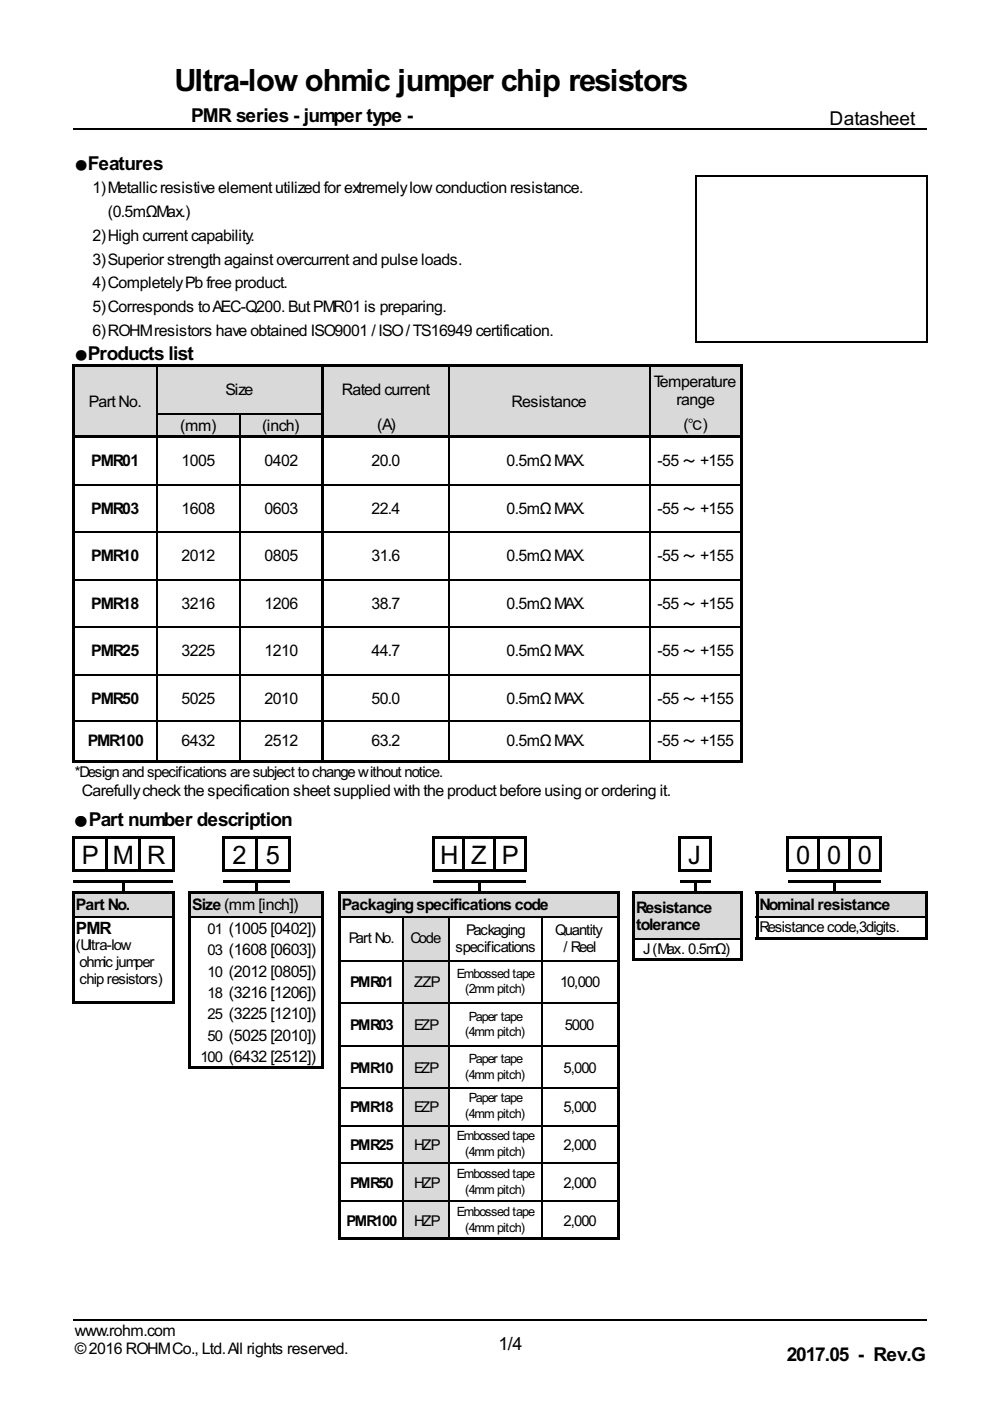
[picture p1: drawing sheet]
<svg xmlns="http://www.w3.org/2000/svg" width="210mm" height="297mm" viewBox="0 0 210 297" stroke-linecap="round" stroke-linejoin="round" font-family="sans-serif">
<defs><g id="words">
<text font-size="7.3" x="37" y="19.4">Ultra-low ohmic jumper chip resistors</text>
<g font-size="6">
<text x="17.4" y="183.2">P</text>
<text x="23.9" y="183.2">M</text>
<text x="31.2" y="183.2">R</text>
<text x="49.3" y="183.2">2</text>
<text x="56.3" y="183.2">5</text>
<text x="93.3" y="183.2">H</text>
<text x="99.9" y="183.2">Z</text>
<text x="106.4" y="183.2">P</text>
<text x="145.9" y="183.2">J</text>
<text x="168.8" y="183.2">0</text>
<text x="175.4" y="183.2">0</text>
<text x="181.9" y="183.2">0</text>
</g>
<g font-size="4.5">
<text x="40.5" y="25.9">PMR series - jumper type -</text>
<text x="175.9" y="26.4">Datasheet</text>
<text x="18.6" y="36">Features</text>
<text x="18.6" y="76.2">Products list</text>
<text x="18.9" y="175.1">Part number description</text>
<text x="166.8" y="288.6">2017.05 - Rev.G</text>
</g>
<text font-size="4.3" x="105.7" y="286.3">1/4</text>
<text font-size="4" x="16.1" y="198">PMR</text>
<g font-size="3.8">
<text x="19.6" y="41">1)Metallic resistive element utilized for extremely low conduction resistance.</text>
<text x="22.9" y="46">(0.5mΩMax.)</text>
<text x="19.6" y="51.1">2)High current capability.</text>
<text x="19.6" y="56.1">3)Superior strength against overcurrent and pulse loads.</text>
<text x="19.6" y="61.1">4)Completely Pb free product.</text>
<text x="19.6" y="66.2">5)Corresponds to AEC-Q200. But PMR01 is preparing.</text>
<text x="19.6" y="71.2">6)ROHM resistors have obtained ISO9001 / ISO / TS16949 certification.</text>
<text x="47.8" y="83.8">Size</text>
<text x="72.5" y="83.8">Rated current</text>
<text x="138.6" y="82">Temperature</text>
<text x="18.9" y="86.3">Part No.</text>
<text x="108.4" y="86.3">Resistance</text>
<text x="143.4" y="85.8">range</text>
<text x="38.2" y="91.3">(mm)</text>
<text x="55.6" y="91.3">(inch)</text>
<text x="80" y="91.1">(A)</text>
<text x="144.9" y="91.1">(</text>
<text x="148.9" y="91.1">)</text>
<text x="19.4" y="98.9">PMR01</text>
<text x="38.5" y="98.9">1005</text>
<text x="56.1" y="98.9">0402</text>
<text x="78.7" y="98.9">20.0</text>
<text x="107.4" y="98.9">0.5mΩMAX</text>
<text x="139.4" y="98.9">-55</text>
<text x="148.4" y="98.9">+155</text>
<text x="19.4" y="108.9">PMR03</text>
<text x="38.5" y="108.9">1608</text>
<text x="56.1" y="108.9">0603</text>
<text x="78.7" y="108.9">22.4</text>
<text x="107.4" y="108.9">0.5mΩMAX</text>
<text x="139.4" y="108.9">-55</text>
<text x="148.4" y="108.9">+155</text>
<text x="19.4" y="119">PMR10</text>
<text x="38.5" y="119">2012</text>
<text x="56.1" y="119">0805</text>
<text x="78.7" y="119">31.6</text>
<text x="107.4" y="119">0.5mΩMAX</text>
<text x="139.4" y="119">-55</text>
<text x="148.4" y="119">+155</text>
<text x="19.4" y="129.1">PMR18</text>
<text x="38.5" y="129.1">3216</text>
<text x="56.1" y="129.1">1206</text>
<text x="78.7" y="129.1">38.7</text>
<text x="107.4" y="129.1">0.5mΩMAX</text>
<text x="139.4" y="129.1">-55</text>
<text x="148.4" y="129.1">+155</text>
<text x="19.4" y="139.1">PMR25</text>
<text x="38.5" y="139.1">3225</text>
<text x="56.1" y="139.1">1210</text>
<text x="78.7" y="139.1">44.7</text>
<text x="107.4" y="139.1">0.5mΩMAX</text>
<text x="139.4" y="139.1">-55</text>
<text x="148.4" y="139.1">+155</text>
<text x="19.4" y="149.2">PMR50</text>
<text x="38.5" y="149.2">5025</text>
<text x="56.1" y="149.2">2010</text>
<text x="78.7" y="149.2">50.0</text>
<text x="107.4" y="149.2">0.5mΩMAX</text>
<text x="139.4" y="149.2">-55</text>
<text x="148.4" y="149.2">+155</text>
<text x="18.6" y="158.2">PMR100</text>
<text x="38.5" y="158.2">6432</text>
<text x="56.1" y="158.2">2512</text>
<text x="78.7" y="158.2">63.2</text>
<text x="107.4" y="158.2">0.5mΩMAX</text>
<text x="139.4" y="158.2">-55</text>
<text x="148.4" y="158.2">+155</text>
<text x="17.4" y="168.8">Carefully check the specification sheet supplied with the productbefore using or ordering it.</text>
<text x="16.1" y="193">Part No.</text>
<text x="40.7" y="193">Size (mm [inch])</text>
<text x="72.5" y="193">Packagingspecifications code</text>
<text x="134.8" y="193.5">Resistance</text>
<text x="134.8" y="197.2">tolerance</text>
<text x="161" y="193">Nominalresistance</text>
<text x="15.8" y="283.3">www.rohm.com</text>
<text x="15.8" y="287.1">© 2016 ROHM Co., Ltd. All rights reserved.</text>
</g>
<g font-size="3.5">
<text x="15.8" y="164.8">*Design and specifications are subject tochange without notice.</text>
<text x="161" y="197.5">Resistance code,3digits.</text>
<text x="16.1" y="201.5">(Ultra-low</text>
<text x="44" y="198">01 (1005 [0402])</text>
<text x="44" y="202.5">03 (1608 [0603])</text>
<text x="74" y="200">Part No.</text>
<text x="87" y="200">Code</text>
<text x="96.6" y="201.8">specifications</text>
<text x="98.9" y="198.3">Packaging</text>
<text x="117.7" y="198.3">Quantity</text>
<text x="119.5" y="201.8">/ Reel</text>
<text x="136.4" y="202.3">J (Max. 0.5mΩ)</text>
<text x="16.8" y="205">ohmic jumper</text>
<text x="16.8" y="208.6">chip resistors)</text>
<text x="44" y="207.1">10 (2012 [0805])</text>
<text x="74.2" y="209.3">PMR01</text>
<text x="87.8" y="209.3">ZZP</text>
<text x="118.7" y="209.3">10,000</text>
<text x="44" y="211.6">18 (3216 [1206])</text>
<text x="44" y="216.1">25 (3225 [1210])</text>
<text x="44" y="220.6">50 (5025 [2010])</text>
<text x="74.2" y="218.4">PMR03</text>
<text x="87.8" y="218.4">EZP</text>
<text x="119.8" y="218.4">5000</text>
<text x="42.5" y="225.2">100 (6432 [2512])</text>
<text x="74.2" y="227.4">PMR10</text>
<text x="87.8" y="227.4">EZP</text>
<text x="119.5" y="227.4">5,000</text>
<text x="74.2" y="235.7">PMR18</text>
<text x="87.8" y="235.7">EZP</text>
<text x="119.5" y="235.7">5,000</text>
<text x="74.2" y="243.8">PMR25</text>
<text x="87.8" y="243.8">HZP</text>
<text x="119.5" y="243.8">2,000</text>
<text x="74.2" y="251.8">PMR50</text>
<text x="87.8" y="251.8">HZP</text>
<text x="119.5" y="251.8">2,000</text>
<text x="73.5" y="259.9">PMR100</text>
<text x="87.8" y="259.9">HZP</text>
<text x="119.5" y="259.9">2,000</text>
</g>
<g font-size="3">
<text x="145.9" y="91.1">℃</text>
<text x="123.3" y="98.9">．</text>
<text x="144.7" y="98.9">～</text>
<text x="123.3" y="108.9">．</text>
<text x="144.7" y="108.9">～</text>
<text x="123.3" y="119">．</text>
<text x="144.7" y="119">～</text>
<text x="123.3" y="129.1">．</text>
<text x="144.7" y="129.1">～</text>
<text x="123.3" y="139.1">．</text>
<text x="144.7" y="139.1">～</text>
<text x="123.3" y="149.2">．</text>
<text x="144.7" y="149.2">～</text>
<text x="123.3" y="158.2">．</text>
<text x="144.7" y="158.2">～</text>
<text x="96.9" y="207.3">Embossed tape</text>
<text x="98.6" y="210.6">(2mm pitch)</text>
<text x="98.6" y="219.6">(4mm pitch)</text>
<text x="99.4" y="216.4">Paper tape</text>
<text x="99.4" y="225.4">Paper tape</text>
<text x="98.6" y="228.7">(4mm pitch)</text>
<text x="99.4" y="233.7">Paper tape</text>
<text x="98.6" y="237">(4mm pitch)</text>
<text x="96.9" y="241.8">Embossed tape</text>
<text x="98.6" y="245">(4mm pitch)</text>
<text x="96.9" y="249.8">Embossed tape</text>
<text x="96.9" y="257.9">Embossed tape</text>
<text x="98.6" y="253.1">(4mm pitch)</text>
<text x="98.6" y="261.2">(4mm pitch)</text>
</g>
<g font-size="2.8">
<text x="15.8" y="36">●</text>
<text x="15.8" y="76.2">●</text>
<text x="15.8" y="175.1">●</text>
</g>
</g></defs>
<g fill="#d9d9d9">
<path d="M15.6 77.5h17.6v15.1h-17.6z"/>
<path d="M33.2 77.5h35.2v10h-35.2z"/>
<path d="M68.4 77.5h26.7v10h-26.7z"/>
<path d="M95.1 77.5h42.5v15.1h-42.5z"/>
<path d="M137.6 77.5h19.6v10h-19.6z"/>
<path d="M33.2 87.5h17.6v5.1h-17.6z"/>
<path d="M50.8 87.5h17.6v5.1h-17.6z"/>
<path d="M68.4 87.5h26.7v5.1h-26.7z"/>
<path d="M137.6 87.5h19.6v5.1h-19.6z"/>
<path d="M15.6 189.2h21.1v5h-21.1z"/>
<path d="M40.2 189.2h28.2v5h-28.2z"/>
<path d="M71.9 189.2h59.2v5h-59.2z"/>
<path d="M134.3 189.2h22.9v9.8h-22.9z"/>
<path d="M160.5 189.2h36v5h-36z"/>
<path d="M85.3 194.2h9.8v9.3h-9.8z"/>
<path d="M85.3 203.5h9.8v9.1h-9.8z"/>
<path d="M85.3 212.6h9.8v9h-9.8z"/>
<path d="M85.3 221.6h9.8v8.9h-9.8z"/>
<path d="M85.3 230.5h9.8v8h-9.8z"/>
<path d="M85.3 238.5h9.8v8.1h-9.8z"/>
<path d="M85.3 246.6h9.8v8h-9.8z"/>
<path d="M85.3 254.6h9.8v8.1h-9.8z"/>
</g>
<g fill="none" stroke="#000" stroke-width=".25">
<path d="M15.6 27.3h180.9M147.4 37.4h49.3M147.6 37.2v35.5M196.6 37.2v35.5M33.3 77.2v84.6M95.2 77.2v84.6M137.7 77.2v84.6M147.4 72.6h49.3M33.2 87.7h35.5M50.9 87.5v74.3M15.3 102.8h142.2M15.3 112.8h142.2"/>
<path d="M15.3 122.9h142.2M15.3 133h142.2M15.3 143h142.2M15.3 152.8h142.2M15.3 194.4h21.7M40 194.4h28.7M71.7 194.4h59.6M85.4 194.2v68.7M95.2 194.2v68.7M114.8 194.2v68.7M134.1 199.1h23.4M160.3 194.4h36.4"/>
<path d="M71.7 203.7h59.6M71.7 212.7h59.6M71.7 221.8h59.6M71.7 230.6h59.6M71.7 238.6h59.6M71.7 246.7h59.6M71.7 254.7h59.6M15.6 279.9h180.9"/>
</g>
<g fill="#000">
<path d="M15.3 77.5h.5v5h-.5zM15.3 77.2h18.2v.5h-18.2zM15.3 77.2h.5v15.6h-.5zM15.6 77.2h79.5v.5h-79.5zM33.2 77.2h35.5v.5h-35.5zM68.2 77.2h.5v10.6h-.5zM68.2 77.2h27.1v.5h-27.1zM68.2 77.2h.5v10.3h-.5zM95.1 77.2h3.3v.5h-3.3zM95.1 77.2h42.8v.5h-42.8zM98.4 77.2h3.2v.5h-3.2zM101.6 77.2h3.3v.5h-3.3z"/>
<path d="M104.9 77.2h3.3v.5h-3.3zM108.2 77.2h3.2v.5h-3.2zM111.4 77.2h3.3v.5h-3.3zM114.7 77.2h3.3v.5h-3.3zM118 77.2h3.3v.5h-3.3zM121.3 77.2h3.2v.5h-3.2zM124.5 77.2h3.3v.5h-3.3zM127.8 77.2h3.3v.5h-3.3zM131.1 77.2h3.2v.5h-3.2zM134.3 77.2h3.3v.5h-3.3zM137.6 77.2h3.3v.5h-3.3zM137.6 77.2h19.9v.5h-19.9z"/>
<path d="M140.9 77.2h3.3v.5h-3.3zM144.2 77.2h3.2v.5h-3.2zM147.4 77.2h3.3v.5h-3.3zM150.7 77.2h3.3v.5h-3.3zM154 77.2h3.2v.5h-3.2zM157 77.2h.5v10.3h-.5zM157 77.5h.5v5h-.5zM15.3 92.3h18.2v.5h-18.2zM15.3 82.5h.5v5h-.5zM15.3 87.5h.5v5.1h-.5zM15.3 92.6h.5v5h-.5zM15.3 92.3h.5v10.6h-.5z"/>
<path d="M15.3 97.6h.5v5h-.5zM33.2 92.3h17.9v.5h-17.9zM50.8 92.3h17.9v.5h-17.9zM68.2 87.5h.5v5.3h-.5zM68.2 92.3h27.1v.5h-27.1zM68.2 92.3h.5v10.6h-.5zM95.1 92.3h42.8v.5h-42.8zM137.6 92.3h19.9v.5h-19.9zM157 82.5h.5v5h-.5zM157 87.5h.5v5.3h-.5zM157 87.5h.5v5.1h-.5zM157 92.3h.5v10.6h-.5z"/>
<path d="M157 92.6h.5v5h-.5zM157 97.6h.5v5h-.5zM15.3 102.6h.5v5.1h-.5zM15.3 102.6h.5v10.4h-.5zM15.3 107.7h.5v5h-.5zM15.3 112.7h.5v5h-.5zM15.3 112.7h.5v10.3h-.5zM15.3 117.7h.5v5.1h-.5zM68.2 102.6h.5v10.4h-.5zM68.2 112.7h.5v10.3h-.5zM157 102.6h.5v10.4h-.5zM157 102.6h.5v5.1h-.5z"/>
<path d="M157 107.7h.5v5h-.5zM157 112.7h.5v10.3h-.5zM157 112.7h.5v5h-.5zM157 117.7h.5v5.1h-.5zM15.3 122.8h.5v5h-.5zM15.3 122.8h.5v10.3h-.5zM15.3 127.8h.5v5h-.5zM15.3 132.8h.5v5.1h-.5zM15.3 132.8h.5v10.4h-.5zM15.3 137.9h.5v5h-.5zM68.2 122.8h.5v10.3h-.5zM68.2 132.8h.5v10.4h-.5z"/>
<path d="M157 122.8h.5v10.3h-.5zM157 122.8h.5v5h-.5zM157 127.8h.5v5h-.5zM157 132.8h.5v10.4h-.5zM157 132.8h.5v5.1h-.5zM157 137.9h.5v5h-.5zM15.3 142.9h.5v5h-.5zM15.3 142.9h.5v10.1h-.5zM15.3 147.9h.5v4.8h-.5zM15.3 152.7h.5v3.8h-.5zM15.3 152.7h.5v9.1h-.5zM15.3 156.5h.5v5h-.5z"/>
<path d="M68.2 142.9h.5v10.1h-.5zM68.2 152.7h.5v9.1h-.5zM157 142.9h.5v10.1h-.5zM157 142.9h.5v5h-.5zM157 147.9h.5v4.8h-.5zM157 152.7h.5v9.1h-.5zM157 152.7h.5v3.8h-.5zM157 156.5h.5v5h-.5zM15.3 161.3h18.2v.5h-18.2zM15.3 177.6h.5v3.3h-.5zM15.3 177.4h7.6v.5h-7.6zM15.3 177.4h.5v7.5h-.5z"/>
<path d="M15.6 161.3h86v.5h-86zM15.6 177.4h3.5v.5h-3.5zM19.1 177.4h3.5v.5h-3.5zM22.4 177.4h.5v7.5h-.5zM22.4 177.4h7.5v.5h-7.5zM22.6 177.4h3.6v.5h-3.6zM26.2 177.4h3.5v.5h-3.5zM29.4 177.4h.5v7.5h-.5zM29.4 177.4h7.6v.5h-7.6zM29.7 177.4h3.5v.5h-3.5zM33.2 161.3h17.9v.5h-17.9zM33.2 177.4h3.5v.5h-3.5z"/>
<path d="M36.5 177.4h.5v7.5h-.5zM36.5 177.6h.5v3.3h-.5zM47 177.6h.5v3.3h-.5zM47 177.4h7.6v.5h-7.6zM47 177.4h.5v7.5h-.5zM47.3 177.4h3.5v.5h-3.5zM50.8 161.3h17.9v.5h-17.9zM50.8 177.4h3.5v.5h-3.5zM54.1 177.4h.5v7.5h-.5zM54.1 177.4h7.5v.5h-7.5zM54.3 177.4h3.6v.5h-3.6zM57.9 177.4h3.5v.5h-3.5z"/>
<path d="M61.1 177.4h.5v7.5h-.5zM61.1 177.6h.5v3.3h-.5zM68.2 161.3h27.1v.5h-27.1zM91.6 177.6h.5v3.3h-.5zM91.6 177.4h7v.5h-7zM91.6 177.4h.5v7.5h-.5zM91.8 177.4h3.3v.5h-3.3zM95.1 161.3h42.8v.5h-42.8zM95.1 177.4h3.3v.5h-3.3zM98.1 177.4h.5v7.5h-.5zM98.1 177.4h7.1v.5h-7.1zM98.4 177.4h3.2v.5h-3.2z"/>
<path d="M101.6 161.3h3.3v.5h-3.3zM101.6 177.4h3.3v.5h-3.3zM104.7 177.4h.5v7.5h-.5zM104.7 177.4h7v.5h-7zM104.9 161.3h3.3v.5h-3.3zM104.9 177.4h3.3v.5h-3.3zM108.2 161.3h3.2v.5h-3.2zM108.2 177.4h3.2v.5h-3.2zM111.2 177.4h.5v7.5h-.5zM111.2 177.6h.5v3.3h-.5zM111.4 161.3h3.3v.5h-3.3zM114.7 161.3h3.3v.5h-3.3z"/>
<path d="M118 161.3h3.3v.5h-3.3zM121.3 161.3h3.2v.5h-3.2zM124.5 161.3h3.3v.5h-3.3zM127.8 161.3h3.3v.5h-3.3zM131.1 161.3h3.2v.5h-3.2zM134.3 161.3h3.3v.5h-3.3zM137.6 161.3h19.9v.5h-19.9zM137.6 161.3h3.3v.5h-3.3zM140.9 161.3h3.3v.5h-3.3zM143.9 177.6h.5v3.3h-.5zM143.9 177.4h7.1v.5h-7.1zM143.9 177.4h.5v7.5h-.5z"/>
<path d="M144.2 161.3h3.2v.5h-3.2zM144.2 177.4h3.2v.5h-3.2zM147.4 161.3h3.3v.5h-3.3zM147.4 177.4h3.3v.5h-3.3zM150.4 177.4h.6v7.5h-.6zM150.4 177.6h.6v3.3h-.6zM150.7 161.3h3.3v.5h-3.3zM154 161.3h3.2v.5h-3.2zM166.8 177.6h.5v3.3h-.5zM166.8 177.4h7v.5h-7zM166.8 177.4h.5v7.5h-.5zM167.1 177.4h3.2v.5h-3.2z"/>
<path d="M170.3 177.4h3.3v.5h-3.3zM173.3 177.4h.5v7.5h-.5zM173.3 177.4h7.1v.5h-7.1zM173.6 177.4h3.3v.5h-3.3zM176.9 177.4h3.2v.5h-3.2zM179.9 177.4h.5v7.5h-.5zM179.9 177.4h7v.5h-7zM180.1 177.4h3.3v.5h-3.3zM183.4 177.4h3.3v.5h-3.3zM186.4 177.4h.5v7.5h-.5zM186.4 177.6h.5v3.3h-.5zM15.3 184.4h7.6v.5h-7.6z"/>
<path d="M15.3 180.9h.5v3.8h-.5zM15.3 189.2h.5v5h-.5zM15.3 188.9h21.7v.5h-21.7zM15.3 188.9h.5v5.6h-.5zM15.3 194.2h.5v4.8h-.5zM15.3 194.2h.5v18.6h-.5zM15.3 199h.5v4.5h-.5zM15.6 184.4h3.5v.5h-3.5zM15.6 186.7h3.5v.5h-3.5zM15.6 188.9h3.5v.5h-3.5zM19.1 184.4h3.5v.5h-3.5zM19.1 186.7h3.5v.5h-3.5z"/>
<path d="M19.1 188.9h3.5v.5h-3.5zM22.4 184.4h7.5v.5h-7.5zM22.6 184.4h3.6v.5h-3.6zM22.6 186.7h3.6v.5h-3.6zM22.6 186.7h3.8v.5h-3.8zM22.6 188.9h3.8v.5h-3.8zM25.9 186.7h.5v2.7h-.5zM25.9 186.7h3.8v.5h-3.8zM25.9 188.9h3.8v.5h-3.8zM26.2 184.4h3.5v.5h-3.5zM26.2 186.7h3.5v.5h-3.5zM29.4 184.4h7.6v.5h-7.6z"/>
<path d="M29.7 184.4h3.5v.5h-3.5zM29.7 186.7h3.5v.5h-3.5zM29.7 188.9h3.5v.5h-3.5zM33.2 184.4h3.5v.5h-3.5zM33.2 186.7h3.5v.5h-3.5zM33.2 188.9h3.5v.5h-3.5zM36.5 180.9h.5v3.8h-.5zM36.5 188.9h.5v5.6h-.5zM36.5 189.2h.5v5h-.5zM36.5 194.2h.5v18.6h-.5zM36.5 194.2h.5v4.8h-.5zM36.5 199h.5v4.5h-.5z"/>
<path d="M40 189.2h.5v5h-.5zM40 188.9h28.7v.5h-28.7zM40 188.9h.5v5.6h-.5zM40 194.2h.5v4.8h-.5zM40 199h.5v4.5h-.5zM40.2 188.9h3.6v.5h-3.6zM43.8 188.9h3.5v.5h-3.5zM47 184.4h7.6v.5h-7.6zM47 180.9h.5v3.8h-.5zM47.3 184.4h3.5v.5h-3.5zM47.3 186.7h3.5v.5h-3.5zM47.3 188.9h3.5v.5h-3.5z"/>
<path d="M50.8 184.4h3.5v.5h-3.5zM50.8 186.7h3.5v.5h-3.5zM50.8 186.7h3.8v.5h-3.8zM50.8 188.9h3.8v.5h-3.8zM54.1 184.4h7.5v.5h-7.5zM54.1 186.7h.5v2.7h-.5zM54.1 186.7h3.8v.5h-3.8zM54.1 188.9h3.8v.5h-3.8zM54.3 184.4h3.6v.5h-3.6zM54.3 186.7h3.6v.5h-3.6zM57.9 184.4h3.5v.5h-3.5zM57.9 186.7h3.5v.5h-3.5z"/>
<path d="M57.9 188.9h3.5v.5h-3.5zM61.1 180.9h.5v3.8h-.5zM61.4 188.9h3.5v.5h-3.5zM64.9 188.9h3.5v.5h-3.5zM68.2 188.9h.5v5.6h-.5zM68.2 189.2h.5v5h-.5zM68.2 194.2h.5v4.8h-.5zM68.2 199h.5v4.5h-.5zM71.7 189.2h.5v5h-.5zM71.7 188.9h59.6v.5h-59.6zM71.7 188.9h.5v5.6h-.5zM71.7 194.2h.5v4.8h-.5z"/>
<path d="M71.7 194.2h.5v9.6h-.5zM71.7 199h.5v4.5h-.5zM71.9 188.9h3.6v.5h-3.6zM75.5 188.9h3.2v.5h-3.2zM78.7 188.9h3.3v.5h-3.3zM82 188.9h3.3v.5h-3.3zM85.3 188.9h3.3v.5h-3.3zM88.6 188.9h3.2v.5h-3.2zM91.6 184.4h7v.5h-7zM91.6 180.9h.5v3.8h-.5zM91.8 184.4h3.3v.5h-3.3zM91.8 186.7h3.3v.5h-3.3z"/>
<path d="M91.8 188.9h3.3v.5h-3.3zM95.1 184.4h3.3v.5h-3.3zM95.1 186.7h3.3v.5h-3.3zM95.1 188.9h3.3v.5h-3.3zM98.1 184.4h7.1v.5h-7.1zM98.4 184.4h3.2v.5h-3.2zM98.4 186.7h3.2v.5h-3.2zM98.4 186.7h3.5v.5h-3.5zM98.4 188.9h3.5v.5h-3.5zM101.4 186.7h.5v2.7h-.5zM101.4 186.7h3.5v.5h-3.5zM101.4 188.9h3.5v.5h-3.5z"/>
<path d="M101.6 184.4h3.3v.5h-3.3zM101.6 186.7h3.3v.5h-3.3zM104.7 184.4h7v.5h-7zM104.9 184.4h3.3v.5h-3.3zM104.9 186.7h3.3v.5h-3.3zM104.9 188.9h3.3v.5h-3.3zM108.2 184.4h3.2v.5h-3.2zM108.2 186.7h3.2v.5h-3.2zM108.2 188.9h3.2v.5h-3.2zM111.2 180.9h.5v3.8h-.5zM111.4 188.9h3.3v.5h-3.3zM114.7 188.9h3.3v.5h-3.3z"/>
<path d="M118 188.9h3.3v.5h-3.3zM121.3 188.9h3.2v.5h-3.2zM124.5 188.9h3.3v.5h-3.3zM127.8 188.9h3.3v.5h-3.3zM130.8 188.9h.5v5.6h-.5zM130.8 189.2h.5v5h-.5zM130.8 194.2h.5v9.6h-.5zM130.8 194.2h.5v4.8h-.5zM130.8 199h.5v4.5h-.5zM134.1 189.2h.5v5h-.5zM134.1 188.9h23.4v.5h-23.4zM134.1 188.9h.5v10.4h-.5z"/>
<path d="M134.1 194.2h.5v4.8h-.5zM134.1 199h.5v4.5h-.5zM134.1 199h.5v4.8h-.5zM134.3 188.9h3.3v.5h-3.3zM137.6 188.9h3.3v.5h-3.3zM140.9 188.9h3.3v.5h-3.3zM143.9 184.4h7.1v.5h-7.1zM143.9 180.9h.5v3.8h-.5zM144.2 184.4h3.2v.5h-3.2zM144.2 186.7h3.2v.5h-3.2zM144.2 186.7h3.5v.5h-3.5zM144.2 188.9h3.5v.5h-3.5z"/>
<path d="M147.2 186.7h.5v2.7h-.5zM147.2 186.7h3.5v.5h-3.5zM147.2 188.9h3.5v.5h-3.5zM147.4 184.4h3.3v.5h-3.3zM147.4 186.7h3.3v.5h-3.3zM150.4 180.9h.6v3.8h-.6zM150.7 188.9h3.3v.5h-3.3zM154 188.9h3.2v.5h-3.2zM157 188.9h.5v10.4h-.5zM157 189.2h.5v5h-.5zM157 194.2h.5v4.8h-.5zM157 199h.5v4.8h-.5z"/>
<path d="M157 199h.5v4.5h-.5zM160.3 189.2h.5v5h-.5zM160.3 188.9h36.4v.5h-36.4zM160.3 188.9h.5v5.6h-.5zM160.3 194.2h.5v4.8h-.5zM160.3 198.8h36.4v.5h-36.4zM160.3 194.2h.5v5.1h-.5zM160.5 188.9h3.3v.5h-3.3zM160.5 198.8h3.3v.5h-3.3zM163.8 188.9h3.3v.5h-3.3zM163.8 198.8h3.3v.5h-3.3zM166.8 184.4h7v.5h-7z"/>
<path d="M166.8 180.9h.5v3.8h-.5zM167.1 184.4h3.2v.5h-3.2zM167.1 186.7h3.2v.5h-3.2zM167.1 188.9h3.2v.5h-3.2zM167.1 198.8h3.2v.5h-3.2zM170.3 184.4h3.3v.5h-3.3zM170.3 186.7h3.3v.5h-3.3zM170.3 188.9h3.3v.5h-3.3zM170.3 198.8h3.3v.5h-3.3zM173.3 184.4h7.1v.5h-7.1zM173.6 184.4h3.3v.5h-3.3zM173.6 186.7h3.3v.5h-3.3z"/>
<path d="M173.6 186.7h3.5v.5h-3.5zM173.6 188.9h3.5v.5h-3.5zM173.6 198.8h3.3v.5h-3.3zM176.6 186.7h.5v2.7h-.5zM176.6 186.7h3.5v.5h-3.5zM176.6 188.9h3.5v.5h-3.5zM176.9 184.4h3.2v.5h-3.2zM176.9 186.7h3.2v.5h-3.2zM176.9 198.8h3.2v.5h-3.2zM179.9 184.4h7v.5h-7zM180.1 184.4h3.3v.5h-3.3zM180.1 186.7h3.3v.5h-3.3z"/>
<path d="M180.1 188.9h3.3v.5h-3.3zM180.1 198.8h3.3v.5h-3.3zM183.4 184.4h3.3v.5h-3.3zM183.4 186.7h3.3v.5h-3.3zM183.4 188.9h3.3v.5h-3.3zM183.4 198.8h3.3v.5h-3.3zM186.4 180.9h.5v3.8h-.5zM186.7 188.9h3.2v.5h-3.2zM186.7 198.8h3.2v.5h-3.2zM189.9 188.9h3.3v.5h-3.3zM189.9 198.8h3.3v.5h-3.3zM193.2 188.9h3.3v.5h-3.3z"/>
<path d="M193.2 198.8h3.3v.5h-3.3zM196.2 188.9h.5v5.6h-.5zM196.2 189.2h.5v5h-.5zM196.2 194.2h.5v5.1h-.5zM196.2 194.2h.5v4.8h-.5zM15.3 212.3h21.7v.5h-21.7zM15.3 203.5h.5v4.6h-.5zM15.3 208.1h.5v4.5h-.5zM15.6 212.3h3.5v.5h-3.5zM19.1 212.3h3.5v.5h-3.5zM22.6 212.3h3.6v.5h-3.6zM26.2 212.3h3.5v.5h-3.5z"/>
<path d="M29.7 212.3h3.5v.5h-3.5zM33.2 212.3h3.5v.5h-3.5zM36.5 203.5h.5v4.6h-.5zM36.5 208.1h.5v4.5h-.5zM40 203.5h.5v4.6h-.5zM40 208.1h.5v4.5h-.5zM40 212.6h.5v4.5h-.5zM40 217.1h.5v4.5h-.5zM68.2 203.5h.5v4.6h-.5zM68.2 208.1h.5v4.5h-.5zM68.2 212.6h.5v4.5h-.5zM68.2 217.1h.5v4.5h-.5z"/>
<path d="M71.7 203.5h.5v4.6h-.5zM71.7 203.5h.5v9.3h-.5zM71.7 208.1h.5v4.5h-.5zM71.7 212.6h.5v4.5h-.5zM71.7 212.6h.5v9.3h-.5zM71.7 217.1h.5v4.5h-.5zM130.8 203.5h.5v9.3h-.5zM130.8 203.5h.5v4.6h-.5zM130.8 208.1h.5v4.5h-.5zM130.8 212.6h.5v9.3h-.5zM130.8 212.6h.5v4.5h-.5zM130.8 217.1h.5v4.5h-.5z"/>
<path d="M134.1 203.3h23.4v.5h-23.4zM134.3 203.3h3.3v.5h-3.3zM137.6 203.3h3.3v.5h-3.3zM140.9 203.3h3.3v.5h-3.3zM144.2 203.3h3.2v.5h-3.2zM147.4 203.3h3.3v.5h-3.3zM150.7 203.3h3.3v.5h-3.3zM154 203.3h3.2v.5h-3.2zM40 221.6h.5v4.8h-.5zM40 226.2h7.3v.5h-7.3zM40 221.6h.5v5.1h-.5zM40.2 226.2h3.6v.5h-3.6z"/>
<path d="M43.8 226.2h3.5v.5h-3.5zM47.3 226.2h21.4v.5h-21.4zM47.3 226.2h3.5v.5h-3.5zM50.8 226.2h3.5v.5h-3.5zM54.3 226.2h3.6v.5h-3.6zM57.9 226.2h3.5v.5h-3.5zM61.4 226.2h3.5v.5h-3.5zM64.9 226.2h3.5v.5h-3.5zM68.2 221.6h.5v5.1h-.5zM68.2 221.6h.5v4.8h-.5zM71.7 221.6h.5v4.8h-.5zM71.7 221.6h.5v9.1h-.5z"/>
<path d="M71.7 226.4h.5v4.1h-.5zM71.7 230.5h.5v4h-.5zM71.7 230.5h.5v8.3h-.5zM71.7 234.5h.5v4h-.5zM71.7 238.5h.5v4h-.5zM71.7 238.5h.5v8.3h-.5zM130.8 221.6h.5v9.1h-.5zM130.8 221.6h.5v4.8h-.5zM130.8 226.4h.5v4.1h-.5zM130.8 230.5h.5v8.3h-.5zM130.8 230.5h.5v4h-.5zM130.8 234.5h.5v4h-.5z"/>
<path d="M130.8 238.5h.5v8.3h-.5zM130.8 238.5h.5v4h-.5zM71.7 242.5h.5v4.1h-.5zM71.7 246.6h.5v4h-.5zM71.7 246.6h.5v8.3h-.5zM71.7 250.6h.5v4h-.5zM71.7 254.6h.5v4h-.5zM71.7 254.6h.5v8.3h-.5zM71.7 258.6h.5v4.1h-.5zM130.8 242.5h.5v4.1h-.5zM130.8 246.6h.5v8.3h-.5zM130.8 246.6h.5v4h-.5z"/>
<path d="M130.8 250.6h.5v4h-.5zM130.8 254.6h.5v8.3h-.5zM130.8 254.6h.5v4h-.5zM130.8 258.6h.5v4.1h-.5zM71.7 262.4h13.8v.5h-13.8zM71.9 262.4h3.6v.5h-3.6zM75.5 262.4h3.2v.5h-3.2zM78.7 262.4h3.3v.5h-3.3zM82 262.4h3.3v.5h-3.3zM85.3 262.4h10v.5h-10zM85.3 262.4h3.3v.5h-3.3zM88.6 262.4h3.2v.5h-3.2z"/>
<path d="M91.8 262.4h3.3v.5h-3.3zM95.1 262.4h19.9v.5h-19.9zM95.1 262.4h3.3v.5h-3.3zM98.4 262.4h3.2v.5h-3.2zM101.6 262.4h3.3v.5h-3.3zM104.9 262.4h3.3v.5h-3.3zM108.2 262.4h3.2v.5h-3.2zM111.4 262.4h3.3v.5h-3.3zM114.7 262.4h16.6v.5h-16.6zM114.7 262.4h3.3v.5h-3.3zM118 262.4h3.3v.5h-3.3zM121.3 262.4h3.2v.5h-3.2z"/>
<path d="M124.5 262.4h3.3v.5h-3.3zM127.8 262.4h3.3v.5h-3.3z"/>
</g>
<use href="#words"/>
</svg>
